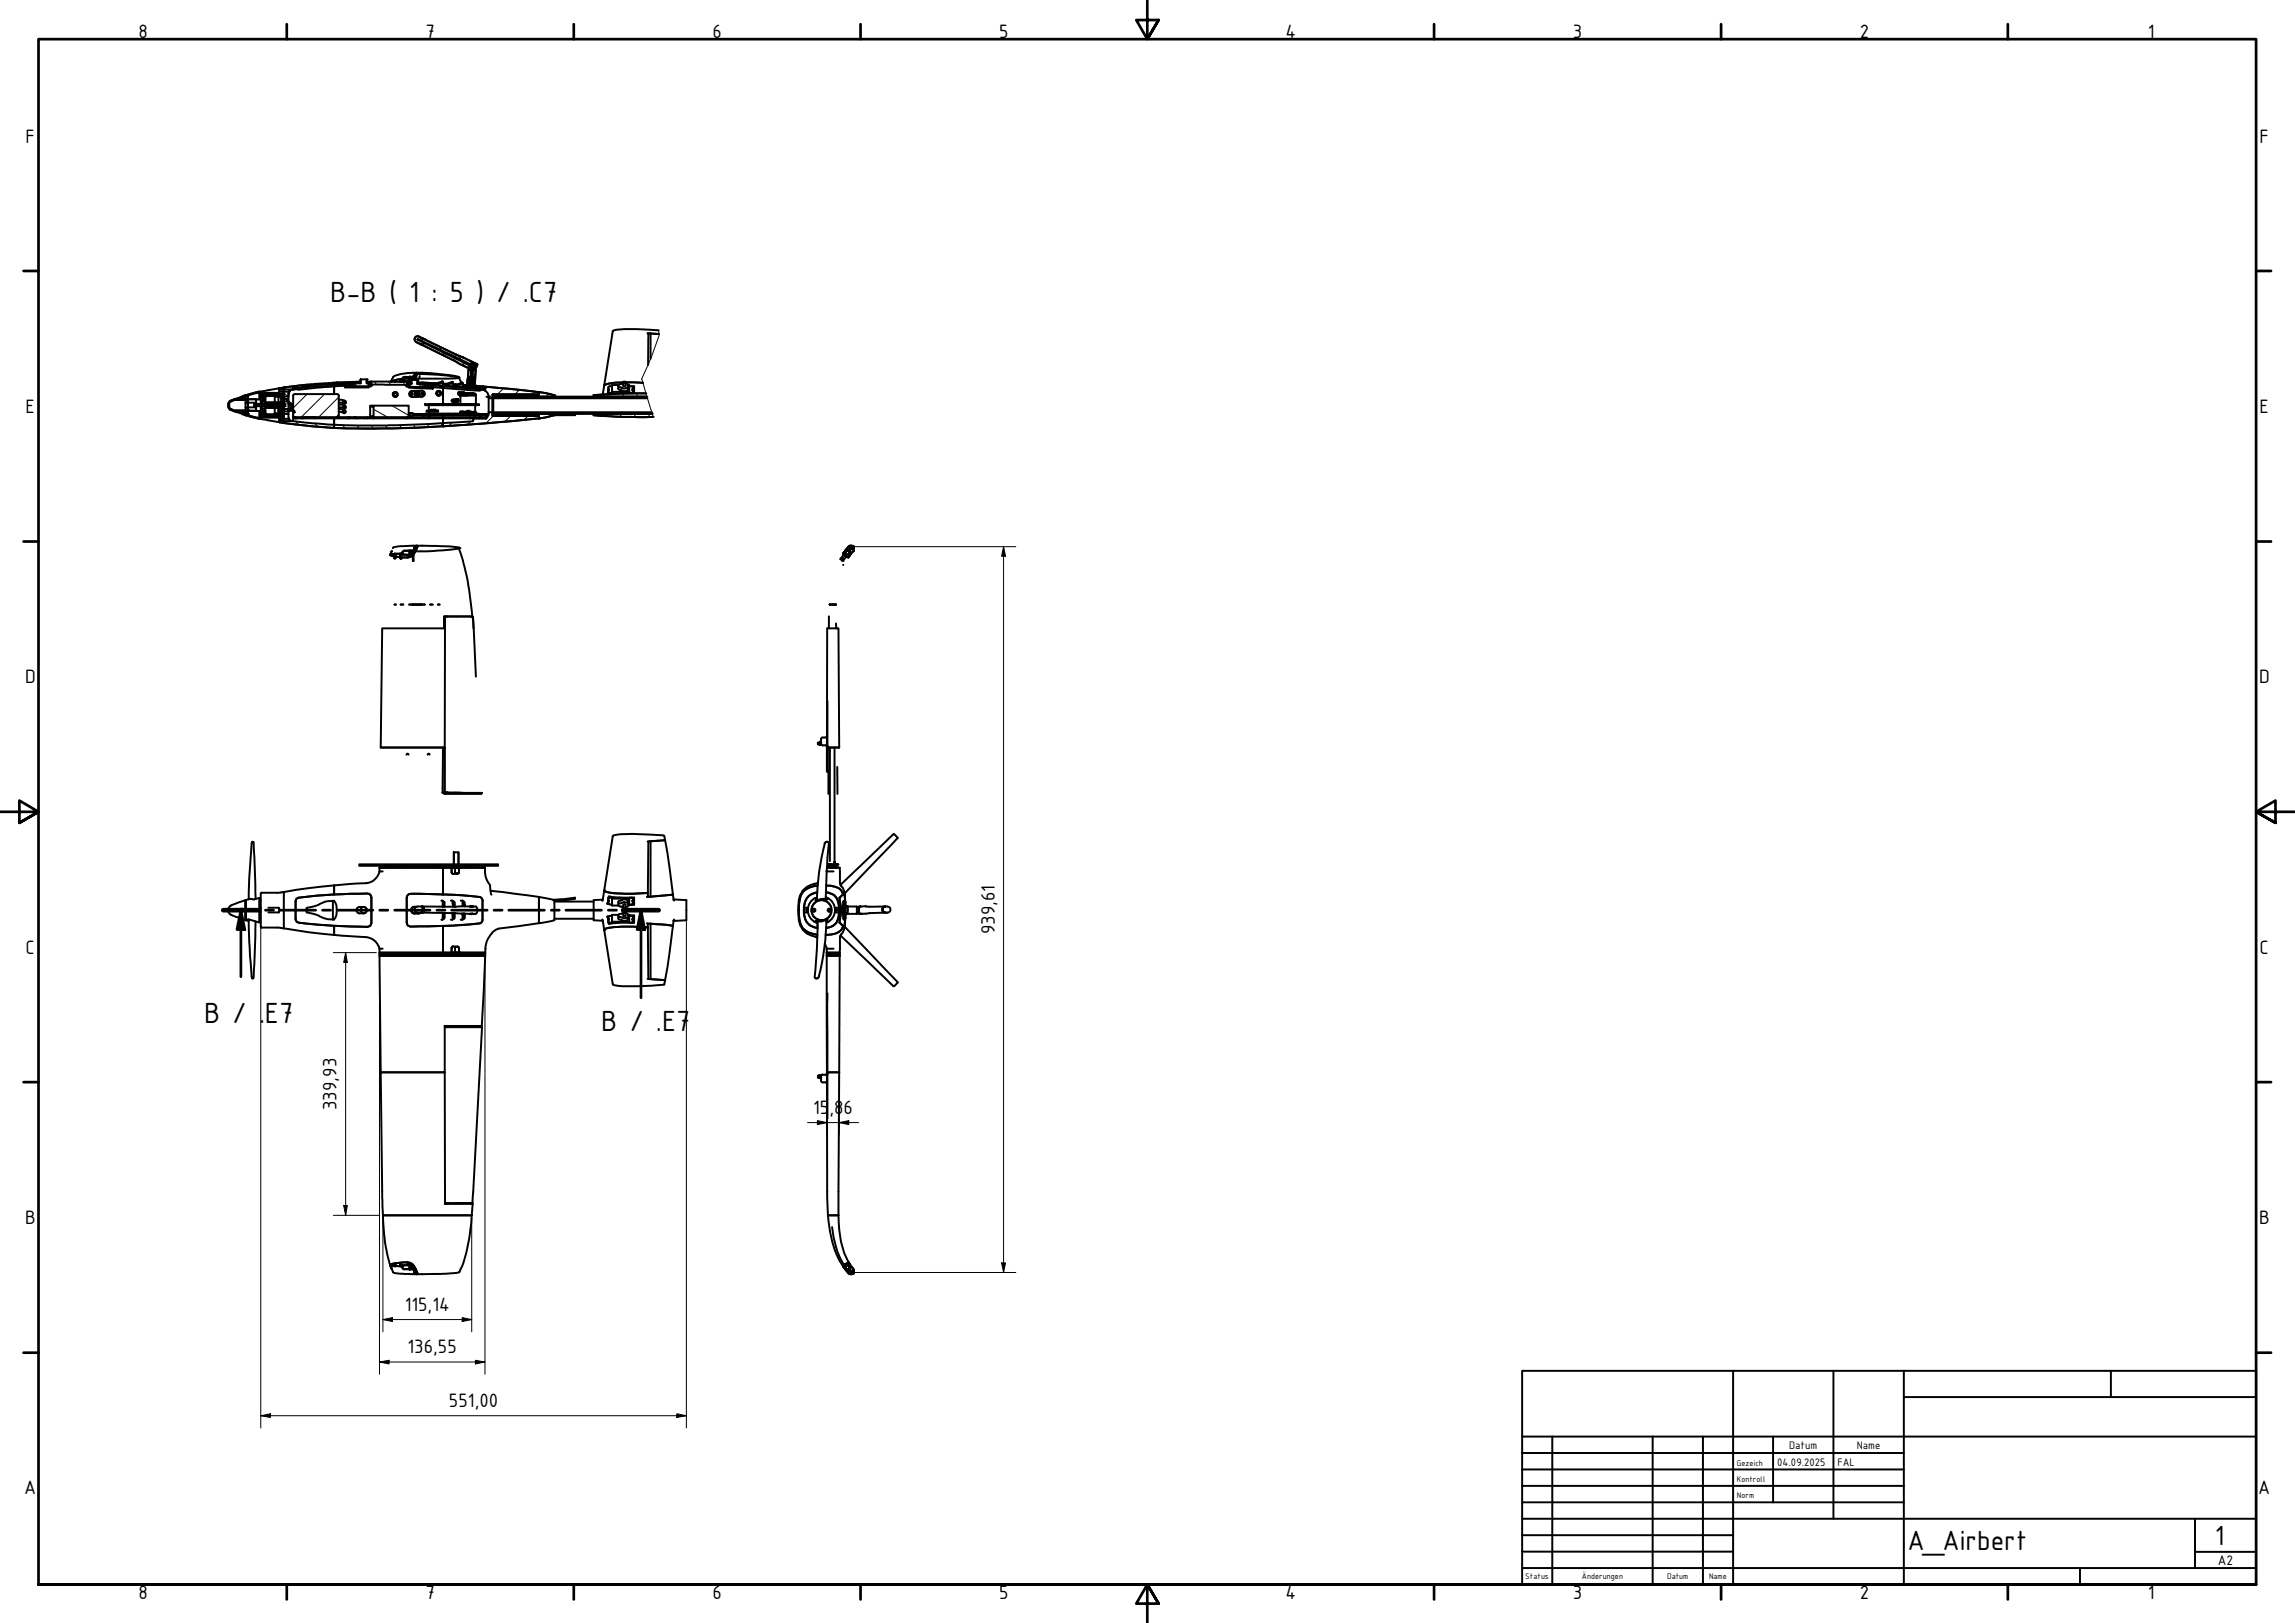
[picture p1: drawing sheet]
<svg xmlns="http://www.w3.org/2000/svg" width="594mm" height="420mm" viewBox="0 0 594 420" stroke-linecap="round" stroke-linejoin="round" font-family="sans-serif">
<defs><g id="words">
<g font-size="8.1">
<text x="85.5" y="78.2">B-B ( 1 : 5 ) / .C7</text>
<text x="52.8" y="264.8">B / .</text>
<text x="68.6" y="264.8">E7</text>
<text x="155.6" y="266.9">B / .E7</text>
</g>
<g font-size="7.7">
<text x="493.8" y="401.3">A_Airbert</text>
<text x="573.3" y="400">1</text>
</g>
<g font-size="5.4">
<text x="35.9" y="9.8">8</text>
<text x="110.2" y="9.8">7</text>
<text x="184.4" y="9.8">6</text>
<text x="258.6" y="9.8">5</text>
<text x="332.7" y="9.8">4</text>
<text x="407.2" y="9.8">3</text>
<text x="481.4" y="9.8">2</text>
<text x="556" y="9.8">1</text>
<text x="6.6" y="36.9">F</text>
<text x="584.9" y="36.9">F</text>
<text x="6.6" y="106.9">E</text>
<text x="584.9" y="106.9">E</text>
<text x="6.5" y="176.9">D</text>
<text x="584.8" y="176.9">D</text>
<text x="257.5" y="241.9" transform="rotate(-90 257.5 241.9)">939,61</text>
<text x="6.6" y="246.9">C</text>
<text x="584.9" y="246.9">C</text>
<text x="87.1" y="287.4" transform="rotate(-90 87.1 287.4)">339,93</text>
<text x="210.5" y="288.3">15,86</text>
<text x="6.5" y="316.9">B</text>
<text x="584.8" y="316.9">B</text>
<text x="104.8" y="339.3">115,14</text>
<text x="105.5" y="350.3">136,55</text>
<text x="116.2" y="364.2">551,00</text>
<text x="6.3" y="386.9">A</text>
<text x="584.6" y="386.9">A</text>
<text x="35.9" y="414.1">8</text>
<text x="110.2" y="414.1">7</text>
<text x="184.4" y="414.1">6</text>
<text x="258.6" y="414.1">5</text>
<text x="332.7" y="414.1">4</text>
<text x="407.2" y="414.1">3</text>
<text x="481.4" y="414.1">2</text>
<text x="556" y="414.1">1</text>
</g>
<text font-size="3.9" x="574.1" y="405.1">A2</text>
<g font-size="3">
<text x="463.1" y="375.1">Datum</text>
<text x="480.6" y="375.1">Name</text>
<text x="460" y="379.4">04.09.2025</text>
<text x="475.6" y="379.4">FAL</text>
</g>
<g font-size="2.3">
<text x="449.6" y="379.4">Gezeich</text>
<text x="449.6" y="383.6">Kontroll</text>
<text x="449.6" y="387.9">Norm</text>
<text x="394.8" y="408.8">Status</text>
<text x="409.4" y="408.8">Änderungen</text>
<text x="431.5" y="408.8">Datum</text>
<text x="442.4" y="408.8">Name</text>
</g>
</g></defs>
<!-- layer: Schraffur (ISO) -->
<g fill="none" stroke="#000" stroke-width=".26">
<path d="M76.3 99.9l.2 .2M80.5 99.6l-.7 .4M86.8 99.6l-.7 .4M87.9 99l-.4 .2M89.8 99.4l-.3 .5M90.6 99.4l-.3 .5M91.4 99.4l-.3 .5M92.2 99.2l-.3 .5M95.6 99.6l-.2 .5M95.9 98.8l-.7 .4M97 98.8l.4 .7M100.6 98.8l.5 .8"/>
<path d="M104.3 98.8l.5 .9M105.5 98.9l.7 .4M108.6 87.2l.6 1M109 99.4l-.7 .8M109.4 88.6l.6 1M110.2 99.1l.7 .4M110.2 99.7l-.3 .4M111 99.7l-.3 .4M111.8 99.8l-.3 .3M111.8 99.5l.3 .3M113.7 89.7l.5 1M114.6 91.2l.5 .9"/>
<path d="M116.5 99l.4 .2M117.7 99.7l.3 .2M118.7 92.1l.6 1M119.6 93.7l.7 1.1M120.3 99.7l.9 .6M121.1 98.1h.1M121.2 99.4l.1 .1M121.7 97.8l-.4 .2M121.9 98.6l-.3 .6M122.1 98.2h.1M122.5 99.5l.2 .2M122.5 95l-.5 .4"/>
<path d="M122.9 98.6l-.5 .4M123.1 96.5l-.9 1.5M124.5 100l.4 .2M59.6 103.9v.2M61 106.3l.1 .2M62.8 103.2l.2 .3M63.1 107.1l.1 .3M63.2 102.5l.1 .2M64.2 103.3l-.6 1M64.2 105.5l-.6 1M64.2 105.8l.6 .5M65 102l-.2 .2"/>
<path d="M65.3 107.7l-.1 .2M66.2 103.4h.1M67.1 104.6l-.3 .5M68.1 105.1l.5 .6M69.1 107.9l-.2 .2M69.5 102.1l.4 .4M70.1 107.2l.4 .4M70.8 101.7l-.2 .2M70.8 104.6l-.4 .5M71.6 104.2l.3 .4M72.1 105.3l.5 1M72.5 105.1l.7 .7"/>
<path d="M72.6 108.9l-.3 .3M73.2 100.4l-.6 .5M73.2 107.4l.3 .3M73.2 102.2l.3 .3M73.2 103.4l.3 .3M73.3 105.9l.6 .6M73.5 101.6l1 1.1M73.5 108l-.5 .5M73.8 103.3l.6 .6M74.5 107.2l.2 .1M75.6 105.8l-.2 .2M75.7 106h.1"/>
<path d="M76.2 106.5l-.3 .2M76.5 109.1l.8 .9M79.5 102l-3.6 3.6M79.8 108l-.2 .3M81.5 109.6l.9 .9M84 102l-6 6M86.3 110l.2 .2M87.7 107.3l-.7 .7M87.7 102.8l-5.2 5.2M88.8 110l.4 .8M89.3 106.5l-.5 .3M89.5 104.1l-.7 .3"/>
<path d="M89.5 105.4l-.5 .3M90.3 100.1l.2 .2M90.8 108l-.2 .3M92.5 110.2l.5 .7M94 100.1l.1 .2M95.9 108l-.1 .3M96.1 110.2l.5 .7M96.7 106l3.6 2M99.8 110.2l.5 .7M101.5 105l4.3 2.5M102.5 101.6l-.7 .4M103.4 110l.5 .8"/>
<path d="M105.5 108l-.1 .1M107.1 110l.4 .7M108 100.2l.3 .2M109.2 108l-.2 .3M110.6 109.8l.5 .7M110.7 104.6l-.3 .3M111.6 104.6l-.3 .3M111.8 106.3l.3 .3M112.1 104.6l-.3 .3M112.6 104.8l-.1 .1M113.1 101.5l.2 .1M113.2 104.6l-.4 .3"/>
<path d="M113.7 104.6l-.4 .3M113.9 102l.1 .1M114 107.1v.1M114.2 109.6l.4 .7M114.2 104.6l-.3 .3M114.5 107.1l.1 .1M114.7 104.6l-.3 .3M114.9 107.1l.2 .1M115.2 104.6l-.3 .3M115.4 107.1l.2 .1M115.7 104.6l-.3 .3M116 107.1l.1 .1"/>
<path d="M116.1 104.6l-.2 .3M116.5 107.1l.1 .1M116.5 107.4h.1M116.6 104.6l-.2 .3M116.9 107.1l.3 .1M117 103.6l.5 .3M117 109.4l-.9 .9M117 107.4h.1M117.2 104.8l-.2 .1M117.4 107.2l.3 .2M117.7 104.6l-.3 .3M117.9 107.2l.3 .2"/>
<path d="M118 103.5l-.4 .4M118.2 104.6l-.3 .3M118.2 103.5l.3 .4M118.4 107.2l.3 .2M118.7 104.6l-.3 .3M118.9 107.2l.3 .2M118.9 101.9l-.1 .2M119 102.3h.1M119.2 104.6l-.3 .3M119.3 106.5l.5 .3M119.4 107.2l.3 .2M119.4 101.6l-.1 .2"/>
<path d="M119.7 104.6l-.3 .3M119.8 101.8l.3 .4M119.8 102.1h.1M119.8 102.2l-.4 .2M119.9 107.2l.3 .2M120 106.7l-.1 .1M120.2 104.6l-.3 .3M120.3 106.7l-.2 .1M120.4 107.2l.3 .2M120.5 106.7l.1 .1M120.5 102.2l-.4 .1M120.7 104.6l-.3 .3"/>
<path d="M120.8 106.8l-.2 .3M120.9 107.2l.3 .2M121.2 104.6l-.3 .3M121.4 107.2l.3 .2M121.4 106.6l-.3 .2M121.5 101.8h.1M121.7 104.7l-.2 .2M121.8 109.1l-.8 .9M121.9 107.2l.3 .2M121.9 106.7l.1 .1M122.2 104.6l-.3 .3M122.4 106.7l-.2 .1"/>
<path d="M122.4 107.2l.3 .2M122.6 106.6l.1 .2M122.7 104.6l-.3 .3M122.9 102.1v.1M122.9 106.8h.1M123.2 107.1l.6 .3M123.6 104.6l-.3 .3M123.8 108l-.2 .3M125.3 100.4l.2 .2M126.2 100.2l-.8 .8M127.7 107.7l-1.9 1.9M128 107.2l-.4 .5"/>
<path d="M130.4 100.5l-1.6 1.6M130.9 102.2l-.3 .5M131.6 107.2l-.3 .5M131.7 106.7l-.7 .4M132.2 107.7l-1.5 1.4M132.3 102.7l-.7 .4M134.4 100.9l-1.1 1.2M134.5 102.2l-.3 .5M135.3 107.2l-.3 .5M136.7 107.7l-1 1M138 106.7l-.6 .4M138.2 102.2l-.3 .5"/>
<path d="M138.5 101.4l-.7 .7M138.6 102.7l-.7 .4M138.9 107.2l-.2 .5M142 102l-.5 .7M142.6 107.2l-.4 .6M144.4 106.7l-.7 .4M145 102.7l-.7 .4M150.7 106.7l-.6 .4M151.3 102.7l-.7 .4M154 102.3l.2 .4M156.7 107.1l.4 .6M157.1 106.7l-.7 .4"/>
<path d="M157.5 102.1l.4 .6M157.7 102.7l-.7 .4M160.4 107.1l.4 .8M161.1 101.9l.4 .8M163.4 106.7l-.6 .4M164 102.7l-.7 .4M164.1 107.1l.4 .8M164.7 101.9l.5 .8M167.8 107.1l.4 .8"/>
</g>
<!-- layer: Sichtbar (ISO) -->
<g fill="none" stroke="#000" stroke-width=".51">
<path d="M76.5 99.9l-3 .4M76.5 99.9v.3l-.5 .1 .1 .3 3.1-.6h7.4M79.3 99.6l-2.8 .3M81.6 100l-4.3 .5M86.2 99.1v.1M86.3 99.1l-.1 .1M86.5 100l-9 .9h-.4v-.4M86.5 99.1l-7.2 .5M86.5 100v2M86.8 99.6l-.2 .4M89.2 99.2h.1M89.3 99.4h-1.9l-.5 .2h-7.6"/>
<path d="M89.3 99.5h-2.3l-.4 .5M89.3 99.2h.2v.9h5.9v.2h-6.1zM89.3 99.9l-2.8 .1M89.5 99.2h.3v.9h-.3zM90.6 99.2v.9h-.3v-.9h1.1v.9h-.3v-.9M91.9 99.2h1.4v-1h1.6v1h.5v.4l.9 .1-.3 .4h-4.1zM92.3 98.8v.4h-6.1M92.3 98.8l-6.1 .3M92.3 99.2h1M93.3 98.8h-1M93.3 98.2v1M94.9 98.8h.1"/>
<path d="M94.9 99.2h.1M94.9 98.2v1M95 98.8h1.1v.4h-1.1zM95.4 99.3h.1M95.4 99.2h.1M95.5 99.2h.6v-.4h9.2v.5h.6v.4l-10.4-.1zM95.5 99.3l-.1-.1v.4M95.5 99.3v.3M102 98.7v.1M102 98.8h.4M102.4 98.7v.1M103.6 98.5v.3l.1-.2 .2 .1v.1v-.3"/>
<path d="M104.1 98.1h.1M104.1 98.2l.5 .5M104.6 97.6h1.4M104.6 97.6l-.5 .5M105 99.7h.9v-.4l.5 .1 .1-1.1 1.6 .1-.1 1 1.4 .1v.7l-4.1-.1zM105.3 98.8l1.1 .1v.4l-1.1-.1zM105.5 98.6l.2 .3M105.9 99.7h.1M106 98.1l1.2-.6v.7M106 97.6h-1.3a.48 .48 0 0 0-.5 .5 .48 .48 0 0 0 .5 .5h1.3M106.4 98.9h.1M106.5 98.3l-.1 1.1"/>
<path d="M106.5 98.8l-.5 .1M107.2 97.5h-1.2v1.4v-1.4h.2v1.2h-1.6M107.3 96.9l.5 .2-.2 .3-.3-.1M107.3 96.9v.4zM107.4 97.5l-.3 .8M107.5 96.8a2.32 2.32 0 0 1-2.1 1.2l-2.7 .3-1.4 .5M107.5 96.8l5.8 .2 4.5 .5a1.43 1.43 0 0 1 1.5 1.3l.1 .3M107.5 98v.1M107.7 97l-.1 .4zM107.8 88.6l1.3 .6M107.8 88.6l.9 .5M107.8 96.5l-.3 .3"/>
<path d="M107.8 97.5l-.3 .5M107.9 96.8v.3M108 99.4h1.2M108.1 99l4.9 .2M108.1 87.9l13.6 6.8M108.1 98.4l-.1 1M108.1 87.8l13.8 6.5M108.1 87.8v.1M108.5 87.1a.79 .79 0 0 0-1.1 .4 .79 .79 0 0 0 .4 1M108.6 97.3l-.1 .4M108.7 89h.1M108.7 89l.1 .1"/>
<path d="M108.8 89.1l.2 .1M109 89.1l.1 .1M109.1 89.2l8.2 4.1M109.3 87.7l.4 .1M109.4 87.7l-.9-.5 1.3 .6M109.4 99.5h.5M109.8 87.8l8.2 4M109.9 99.5h.3v.8h-.3zM111.1 99.5l-.1 .8h-.3v-.8h1.1v.9h-.3l.1-.9M112.1 99.8l2.6 .2v.4M112.2 99.5l-.1 .1M112.8 99.6l-.1 .1h2.4"/>
<path d="M114.5 98.7l.1 .1M114.5 98.7l-1.4 .5-3.9-.2v.4l3.6 .2 1.8-.7M114.6 98.9l.1 .5h.5M114.6 98.8v.1M115.2 99.4h.4M115.5 99.7l-.2 .2h2.4M117 98.8l-1.3 .6h-.5M117.1 98.9l.1 .6 .5 .1M117.2 99.1l-1.7 .6h-.4l.1-.3M117.3 93.3h.1M117.4 93.3l3.6 1.9h.4l.3-.5M117.4 93.3l1.7 1 1.9 .9h.4"/>
<path d="M117.8 99.5h.5l1.4-.5 .1 .7 .2 .1M117.8 99.5l-.1 .1M117.8 99.5h.5M118 91.8l2 .8M118.1 99.9l-.2 .1 1.9 .2 .5-.1M118.7 97.7l.2 .1-2.8 .2h-8.6M118.9 97.8l-.2-.2a45.8 45.8 0 0 0-15.1-.7l-.7 .2a1.97 1.97 0 0 0-1.7 1.7M119.7 99.5l.2 .4M119.8 99.3l-1.7 .6h-.4v-.3M119.9 99.8h.2M120 92.6l3.6 1.8-.2 .3-1.4-.7-.1 .3M120 92.6l3.5 1.7-.4 1.1"/>
<path d="M120.1 99.8h.2M120.3 99.7l1 .2-.1 .4-.9-.2zM120.4 99.7h.6M121 99.7v.1M121 99.5v.2M121 99.8h.1M121.1 98.1l-.1 1.6M121.1 98.1l-.2 1.4M121.1 98.1h.1M121.1 98.1v.1M121.2 97.6h.5l-.2 1.6-.3-.1v.7h-.2M121.2 97.6l.1 .5h-.2"/>
<path d="M121.2 99.1l.3 .1h-.2v.7zM121.2 97.9h.1M121.3 97.6h-.1M121.3 95.8l-.2 2.3M121.3 99.5l.5 .1-.5-.1M121.3 99.9h1.2M121.3 95.7v.1M121.3 99.2l.6 .1zM121.3 99.7l.6 .1M121.4 99.4h.5M121.4 99.3l.5 .1zM121.4 99.5h.4"/>
<path d="M121.4 95.2l.3 .1M121.5 99.2h.4M121.7 95.3v.4l-.4 .1M121.7 95.3h.3l-.1 3.9h-.4l.2-1.6-.5-.1 .1 .6h-.2M121.8 99.7h-.5l1.1 .2M121.8 99.7h.2M121.8 99.7l.3-4.9h.4l-.5 4.9M121.9 94.3l-.2 .4M121.9 99.2v.6l.1-.6M122 99.5h.5zM122 99.5l.4 .1zM122 99.7h.4"/>
<path d="M122 99.4l.4 .1M122 99.7l.4 .1M122 94l-.6 1.2M122 99.4h.4M122 99.2l.4 .1M122.1 94.8l-.1 .5M122.3 94.6l-.1 .2 .1-.2 .1 .2M122.4 99.2h.3l-.1 .7h-.2l.2-.5zM122.5 94.2l-.6 .2-.2 .9M122.5 97.6l.4 .1-.2 .6h.2M122.5 97.6v.1M122.5 97.7l-.1 1.5h.3l-.1 .7h.2"/>
<path d="M122.5 99.4l-.5-.1 .6 .1M122.5 99.7l-.5-.1 .5 .1M122.6 94.3l-.6 4.9h.4l.1-1.6h.4l-.2 .7h.2M122.6 94.3l.3 .5M122.8 99.9h.1M122.8 99.9l2.1 .2M122.8 95.7l.3-.3zM122.8 95.1l.4 .2M122.8 97.7h.1M122.9 98h-.1M122.9 94.8l-.2 1.1h.4M122.9 99.7l-.1 .2"/>
<path d="M122.9 94.8l-.2 1.1M122.9 94.9l.4 .2M122.9 98.2v.1M122.9 98.3v1.4M122.9 98.3h.1M123.1 95.9h.1M123.1 95.9l-.2 2.4M123.2 95.3l-.1 .1M123.3 95.1l-.1 .2M123.4 94.7l-.1 .4M156.4 99.8l-.4 2.4M158.4 100l-.9 .1v1.7l.2 .2"/>
<path d="M160 99.9l.1 .9 .6 .2a1.31 1.31 0 0 0 1.9-.4v-.7M160.1 99.7h-1.7v1.8M161.4 99.2l-.4 .2a.56 .56 0 0 0-.7 .1 .56 .56 0 0 0 0 .7l.4 .1a1.33 1.33 0 0 0 1.9-.4v-.4l-.7-.3M161.4 98.8h.5v.3l-.4 .1zM162.6 99.7h.3v1.8M163 100h.6l.2 .2M163.5 100h.6v1.8h-3.4l-3.5 .3 .3-1M166.4 99.1l-4.5-.1v.9l-.2 .2-.3-.2v-.9l-3.9 .3-.7 .2-.4 .3M167.8 86.5l.6-.2v6.6M168.2 86.3h-.6h.2v8.2M168.4 86.3l2.2 .2M170.5 85.5a47.7 47.7 0 0 0-11.5 0l-.4 .2-2.2 14.1"/>
<path d="M59.1 105.2l.2 .5 .4 .4M59.1 105.1l.1 .6 .5 .4M59.1 104.6v.5M59.7 103.7l-.5 .4-.1 .5M59.7 106.1l1 .4M59.7 103.7l-.4 .4-.2 .6M60.7 106.5h.1M60.7 106.5l2 .6M60.7 103.4l-1 .3M60.7 103.4h.1M60.8 106.3h2.8M62.7 102.7l-2 .7"/>
<path d="M62.7 107.1l.1 .1M62.8 102.7l-.1 .6a4 4 0 0 0-3 .4M62.8 103.2h.8v.3h-2.8l-1 .4a1.16 1.16 0 0 0 0 2l1 .4h2.8v.4l-.9-.2a5.1 5.1 0 0 1-3-.4M62.8 107.2h.1M62.8 102.6l-.1 .1M62.8 106.7v.4M62.8 107.1l.1 .1M62.9 102.5l-.1 .2M62.9 107.2l.7 .3M62.9 102.5l-.1 .1M63.6 102.3l3.5-.9v2h-.8M63.6 102.3v.3h.6"/>
<path d="M63.6 103.2h.6v1.2h-.6zM63.6 105.5h.6v1.1h-.6zM63.6 107.1l-.8 .1M63.6 107.1v.4l-.7-.3M63.6 102.3v.4h-.8M63.6 103.5h-2.8M63.6 102.7v.5M63.6 104.4v1.1M63.6 106.7v.4M63.6 102.3l-.7 .2M64.2 107.2l.3 .3 2.6 .7M64.2 107.2h-.6v.3"/>
<path d="M64.2 107.1l.1 .3M64.2 103.4h2.1v.8h-2.1zM64.2 105.5h2.1v.8h-2.1zM64.2 106.3h2.1M64.2 102.6v.6M64.2 104.4v1.1M64.2 106.6v.6M64.2 103.4h2.1M64.3 106.3l2.8 .1v2l-3.5-.9M64.3 102.4l-.1 .3M65.8 104.6h7.9v.5h-7.9zM65.8 104.6h2"/>
<path d="M65.8 105.1h2M66.3 104.2v.4M66.3 105.1v.4M67.1 101.6l-2.6 .7-.3 .3M67.5 101.8v1.1h.4v-.9l.2-.1M67.5 108l.1 .5 4.7 .8M67.5 102.9v1.7M67.5 105.1v1.8M67.8 105.1h5.4v1.4h-.4v-.9h-4.2v.4h-.4l-.4-.2zM67.8 103.9l.8-.2v.5h4.2v-1h.4v1.4h-5.4zM67.8 105.8h.4M67.8 103.9h.4"/>
<path d="M67.9 107.7l.2 .2M67.9 103.7l.2 .2M67.9 102.9v1M67.9 105.8v1.1M68.1 107.9h5.4v.6h-1.2l-.1-.4-4.7-.1M68.1 107.9l-.2-.1v-.9h-.4v1.1M68.1 106l-.2 .2M68.1 101.9h5.4M68.1 107.9h5.4M68.1 101.9l-.2 .2M68.2 106l.1 1.3M68.3 102.5l4.9 .2"/>
<path d="M68.3 107.3l.4 .3M68.3 102.5l-.1 1.2M68.6 106l.1 1.2M68.6 103.7l.1-1.2v1.7M68.6 105.6h3.5M68.6 104.2h4.2M68.7 102.1h2.8v.2h.2M68.7 102.1l-.4 .4M68.7 102.1h2.8M68.7 105.6v1.6M68.7 107.6h2.8M68.7 102.1l-.4 .3"/>
<path d="M71.1 102.7v1.5M71.1 105.6v1.4M71.5 107.4h.2v.2l1.1-.2M71.5 107.4v.2h-2.8M71.5 107.4h.2M71.5 102.3h.2M71.7 102.3v-.2l1.1 .2M71.7 102.1l1.1 .2M72.1 105.6v1.4M72.1 102.7v1.5M72.1 102.7h.7M72.1 106l.2 .5 .3-.2 .1-.3"/>
<path d="M72.1 106v-.7h.6v.7M72.1 106v1.1M72.2 107.6l.3 .1M72.3 100.9l-.1 .8-4.7 .1M72.3 101.3h1.2v.6h-5.4M72.3 100.6l1-.2 .2 .5h-1.2zM72.3 108.9h1.2v.4h-1.1zM72.3 108.5v.4M72.3 100.5l-4.7 .8-.1 .5M72.7 107.4l-.1 .3-.5-.2M72.7 106v1M72.7 105.6h.1"/>
<path d="M72.7 105.8h.1M72.7 106h.1M72.8 106.5v.5l-.7 .1M72.8 105.6v.2M72.8 102.8v.4M72.8 106.2l-.1 .3M72.8 102.3l.4 .4M72.8 107.4l-1.1 .2M72.9 102.3l.3 .4M73.2 107l-.3 .4M73.2 107.2h.3v.6h-.3zM73.2 102h.3v.7h-.3z"/>
<path d="M73.2 105.9h.3v.6h-.3zM73.2 103.3h.3v.6h-.3zM73.2 107l-.4 .4M73.2 107h-2.1v.2l-2.8 .1M73.2 102.7v.5M73.2 106.5v.7M73.2 107.8h.3M73.2 102h.3M73.2 104.6h.5M73.2 105.1h.5M73.5 103.3h1.2v.6h-1.2zM73.5 105.9h1.2v.6h-1.2z"/>
<path d="M73.5 107.2v1.2h1.3M73.5 107.2h1.2l.1 1.2M73.5 101.4h1.3l-.1 1.3h-1.2zM73.5 100.3l3-.4v.4l-.6 .1v.4h-2.4zM73.5 109.5l7 .8 6 .5M73.5 109.5l13 1.3M73.5 100.9v.4M73.5 102.7v.6M73.5 103.9v.7M73.5 105.1v.8M73.5 106.5v.7M73.5 108.5v.4"/>
<path d="M74.7 101.9l.4-.8-.4 1.5M74.7 104l.4 .3M74.7 104.5a.81 .81 0 0 1 .6 1.2v.2M74.7 104.2a1.21 1.21 0 0 1 .9 1.7M74.7 104.6l.4 .1M74.7 104.6l.5 .2M74.7 102.7v.6M74.7 103.9v2M74.7 106.5v.7M74.7 106.1l.2 .2h.8M74.8 108.4l.3 .4 .7 .2M75.1 104.8v1l-.4 .2"/>
<path d="M75.3 104.4l.6 .5M75.6 104.6l.3 .2M75.6 106v.2M75.8 109h-2.3v.5M75.8 100.8l-.7 .2-.3 .4M75.9 107.6l.4 .4M75.9 102.4v6.4M75.9 108.1l.2 .2h2.4M75.9 106.4v.2M75.9 106.4l.3-.1-.1 .5zM76.3 102h11l.4 .4M76.3 108h14.1"/>
<path d="M76.3 102l-.4 .4M76.5 108v.3M76.6 100.8h-.7M76.6 100.6v.2M77.1 100.7l-.5 .1M78.5 108h3.2v.3h-3.2zM81.7 108.3h8.7M86.5 108.5v1.1M86.5 108.3v2.5M87.7 104.2l1.1 .1M87.7 103.4l.8 .1a.73 .73 0 0 1 1 .9M87.7 105.4l1.1 .2"/>
<path d="M87.7 104.7l.8 .1a.66 .66 0 0 1 .7 .1 .66 .66 0 0 1 .2 .7M87.7 106.6l1 .1M87.7 105.8l.8 .2a.73 .73 0 0 1 .9 .8M87.7 102.4v5.2M87.7 107.6l-.4 .4M88.8 104h.1M90.4 108h1.6v.3h-1.6zM92 108.3h3.1M92 108h3.1M95.1 108h1.5v.3h-1.5zM95.8 105h10v2.2l.4 .1-.4 .1v.6h-10v-.3h.9v-2.4h-.9zM95.8 105.3v2.4"/>
<path d="M96.6 108.3h8.8M105.4 108h5.5v.3h-5.5zM105.8 106.9h1v.8h-1M105.9 100.1l5.9 .3v-.9h.3l-.1 1.1-6.1-.2zM106.2 101.3l3-.2a.79 .79 0 0 1 .8 .8 .79 .79 0 0 1-.8 .8l-2.5 .1a.81 .81 0 0 1-.8-.6 .81 .81 0 0 1 .3-.9zM106.5 101.6v.2M106.5 102.2v.2M106.8 107.2h6.7M106.8 107.5h19.6M107.4 102h.2M107.4 101.5h.2M107.4 102.5l.2 .1z"/>
<path d="M107.6 102h-.2M107.6 101.5h-.2M107.6 102.5h-.2M107.9 102h.2M107.9 101.5h.2M107.9 102.5l.2 .1zM108.1 102h-.2M108.1 101.5h-.2M108.1 102.5h-.2M108.4 102h.2M108.4 101.5h.2M108.4 102.5l.2 .1z"/>
<path d="M108.6 102h-.2M108.6 101.5h-.2M108.6 102.5h-.2M109.5 101.6v.2M109.5 102.1v.2M109.9 107.6l-.5 .4M109.9 107.5v.1M110 107.2h1.1M110 104.6h1.1v.3h-1.1zM110.4 106.3h3v.3h-3zM110.9 108h10.7M110.9 108.3h10.7"/>
<path d="M111 107.6l.4 .4M111 104.9v1.4M111 106.6v.5M111 107.5v.1M111.1 107.1h.2M111.1 104.9h.2M111.1 104.6h.2M111.3 107.1l.3 .1M111.3 104.6h.3v.3h-.3zM111.3 107.1v.1M111.5 106.2l.4 .1M111.5 106.3h.4z"/>
<path d="M111.6 106.2l-.1 .1M111.6 106.1l-.1 .1M111.6 106.1h.2M111.6 107.1h.2M111.6 104.9h.2M111.6 104.6h.2M111.8 107.2h.3M111.8 104.6h.3v.3h-.3zM111.8 106.2h.1M111.8 106.2l.1 .1M112.1 100.2l2.6 .2M112.1 106.2l.1 .1"/>
<path d="M112.1 106.3v-.2h.6v.2M112.1 107.1h.2M112.1 104.9h.2M112.1 104.6h.2M112.2 106l-.1 .1M112.3 107.1l.3 .1M112.3 104.6h.3v.3h-.3zM112.3 107.1v.1M112.6 107.1h.2M112.6 104.9h.2M112.6 104.6h.2M112.7 106v.1"/>
<path d="M112.8 107.2h.4M112.8 104.6h.4v.3h-.4zM113.2 107.1h.1M113.2 104.9h.1M113.2 104.6h.1M113.3 107.1h.6M113.3 104.6h.4v.3h-.4zM113.3 107.1v.1M113.7 107.1l.6 .1M113.7 104.6h.5v.3h-.3v-.3M113.7 104.9h.2M114.2 107.1h.2"/>
<path d="M114.2 104.9h.2M114.2 104.6h.2M114.4 107.2h.3M114.4 104.6h.3v.3h-.3zM114.7 109.1v-.8v2M114.7 100.4l9.3 .7h.3v-.6M114.7 110.3a309.7 309.7 0 0 1-28.2 .5M114.7 110.3a284.8 284.8 0 0 1-28.2 .5M114.7 107.5v.5M114.7 107.1h.2M114.7 104.9h.2M114.9 107.1l.3 .1"/>
<path d="M114.9 104.6h.3v.3h-.3zM114.9 107.1v.1M115.2 107.1h.2M115.2 104.9h.2M115.2 104.6h.2M115.4 107.2h.3M115.4 104.6h.3v.3h-.3zM115.7 107.1h.2M115.7 104.9h.2M115.7 104.6h.2M115.9 107.1l.2 .1M115.9 104.6h.2v.3h-.2z"/>
<path d="M115.9 107.1v.1M116.1 107.1h.3M116.1 104.9h.3M116.1 104.6h.3M116.4 107.4h.3M116.4 107.1l.2 .1M116.4 104.6h.2v.3h-.2zM116.4 107.1v.1M116.6 107.1h.3M116.6 104.9h.3M116.6 104.6h.3M116.8 107.4h.1"/>
<path d="M116.9 107.2h.3M116.9 107.4h.3M116.9 104.6h.3v.3h-.3zM117.2 107.4h.1M117.2 107.1h.2M117.2 104.9h.2M117.2 104.6h.2M117.2 103.5l.3 .1zM117.2 104.1l.3-.2-.2 .2M117.2 104.1v.5M117.2 104.1h.1M117.3 104.1v.5"/>
<path d="M117.3 107.4h.1M117.4 107.2l.3-.1v.3M117.4 107.4h.3M117.4 104.6h.3v.3h-.3zM117.7 107.4h.2M117.7 107.1h.2M117.7 104.9h.2M117.7 104.6h.2M117.8 104v.6M117.9 104v.6M117.9 107.1h.3v.3h-.3zM117.9 104.6h.3v.3h-.3z"/>
<path d="M118 103.5l-.2-.1 .2 .2M118 103.8l-.2 .2M118.1 103.8l-.3 .2M118.2 107.4h.2M118.2 107.1h.2M118.2 104.9h.2M118.4 107.1h.3v.3h-.3zM118.4 104.6h.3v.3h-.3zM118.4 103.4a.29 .29 0 0 1 .3 .2 .29 .29 0 0 1-.3 .3 .29 .29 0 0 0 .3-.3 .29 .29 0 0 0-.3-.2zM118.4 103.9v.7h-.2M118.4 103.9v.7M118.7 101.6h1.4v.2h-1.4z"/>
<path d="M118.7 101.6h1.4M118.7 101.6v.6h.6M118.7 107.4h.2M118.7 107.1h.2M118.7 104.9h.2M118.7 104.6h.2M118.7 101.8v.1M118.9 107.1h.3v.3h-.3zM118.9 104.6h.3v.3h-.3zM119 102.2l.1 .2zM119.1 106.8h4.2v.3h-4.2zM119.1 102.1v-.2l-.4 .1 .4 .2"/>
<path d="M119.1 102.1l.3 .1M119.1 102.4h.2M119.1 101.9v.1M119.2 107.4h.2M119.2 104.9h.2M119.2 102.4v2.2h.2M119.3 106.5h.5v.3h-.6zM119.3 102.2h.6v.2h-.6zM119.4 107.1h.3v.3h-.3zM119.4 104.6h.3v.3h-.3zM119.4 101.9v.1M119.4 101.9h.5v.2h-.5z"/>
<path d="M119.7 101.8v.1M119.7 101.8h-.8l.8 .1M119.7 107.4h.2M119.7 104.9h.2M119.7 104.6h.2M119.8 106.8h.1M119.8 102.1l.1 .1M119.9 106.6h-.1M119.9 107.1h.3v.3h-.3zM119.9 104.6h.3v.3h-.3zM119.9 106.7h.1M119.9 102.2l-.1-.4h.3v.4"/>
<path d="M119.9 102.4h.2M119.9 106.8h.1M119.9 106.6h.1M119.9 102.2h.2M119.9 102.1v.1M120 102.2h.1M120 106.6h.1M120 106.8h.1M120 106.7v.1M120.1 106.7l.2 .1zM120.1 106.7l.2-.1v.2M120.1 102.1l.2 .1"/>
<path d="M120.1 101.8v.4M120.1 102.2h3.1v.2h-3.1zM120.1 102.1v.1M120.2 107.4h.2M120.2 104.9h.2M120.2 104.6h.2M120.3 101.8l.1 .4M120.3 101.8v.4v-.4h2.1v.4v-.4M120.3 101.8h2.1M120.3 106.8h.1M120.4 107.1h.3v.3h-.3zM120.4 104.6h.3v.3h-.3z"/>
<path d="M120.5 106.7l.1 .1zM120.5 106.6l.1 .1M120.5 106.6v.1M120.5 102.4h.2M120.6 106.8h.2M120.7 107.4h.2M120.7 104.9h.2M120.7 104.6h.2M120.8 106.6h.9v.2h-.9zM120.8 106.7v.1M120.8 102.2h.2M120.9 107.1h.3v.3h-.3z"/>
<path d="M120.9 104.6h.3v.3h-.3zM120.9 106.6v-.3h.6v.3M120.9 102.4h.2M120.9 106.8h.1M121.2 100.3l1.2 .1M121.2 107.4h.2M121.2 104.9h.2M121.2 104.6h.2M121.4 107.1h.3v.3h-.3zM121.4 104.6h.3v.3h-.3zM121.7 106.7l.1 .1M121.7 107.4h.2"/>
<path d="M121.7 104.9h.2M121.7 104.6h.2M121.9 106.8h.1M121.9 106.6h.1M121.9 106.6h.2M121.9 107.1h.3v.3h-.3zM121.9 104.6h.3v.3h-.3zM121.9 106.7h.1M121.9 106.7l.1 .1M122.1 106.8h.1M122.2 106.7l.2 .1zM122.2 107.4h.2"/>
<path d="M122.2 104.9h.2M122.2 104.6h.2M122.4 101.8v.4h-.3M122.4 107.1h.3v.3h-.3zM122.4 104.6h.3v.3h-.3zM122.5 106.6h.2v.2h-.2zM122.6 102.2h.1M122.7 106.8h.5M122.7 101.9v.2h.2l.1-.2 .1 .3h-.6zM122.7 102.1h.2M122.7 101.9h.2M122.7 107.4h.2"/>
<path d="M122.7 104.9h.2M122.7 104.6h.2M122.9 107.1h1.1v.3h-1.1zM122.9 104.6h1.1v.3h-1.1zM122.9 106.8h.1M123 104.9v1.9M123 107.5v.1M123.1 107.6l-.4 .4M123.2 102.4v2.2M123.9 100.4l.5 .2M124 107.2h2.5M124.2 107.5v.1"/>
<path d="M124.2 107.6l.4 .4M124.3 100.6l-.3 .2-9.3-.8v4.6h.2M124.3 100.9h.5M124.4 100.6l-.6-.3-1.4 .1 .1-.5 2.4 .2v.3l.6 .1v.4l-.7-.1M124.4 100.6l.4 .2M124.8 100.9l.6 .1M124.8 100.8v.1M124.9 100.1l14.6 1.4M124.9 100.1v.3h.6l-.1 .6M125.4 101a1.98 1.98 0 0 1 1.1 2.1h1v-1h12v-.6M125.8 108.3l.6-.7 .1-.9h1v1h12v.6M125.8 108.3h-3.1l-.3 .7a300.4 300.4 0 0 1-27.7 1.2h-1.3a133.7 133.7 0 0 1-17.6-1.2"/>
<path d="M125.8 108v.3v-.3h-4.2v.3h4.2M126.5 103.1v3.6M126.9 102.7h-1M127.5 102.7v4.5h21.3v.3h-5.3M127.5 102.2h12v-.7l3 .5 1 .3v.4h-16zM127.5 103.1v3.6M127.5 102.2h12M127.5 107.7h12M127.7 102.7h39.7h-39.7v.4M127.7 107.1h41.1M127.7 103.1h39.9M127.7 103.1v3.6"/>
<path d="M139.5 108.3l-13.3 1.3-11.5 .7M139.5 108.3l-24.8 2M139.5 107.7v.6M143.5 107.5l-4 .8M143.5 107.5v-.3h-16v.5h12M143.5 107.1v.1M143.5 102.7h.1M153.7 102.7h.1M157.5 100.6v.5M157.5 100.9v.1M157.5 101.5l.2 .2h.7v-.2h4.5v.2h.7l.2-.2M163.8 100.6v1.2"/>
<path d="M163.8 100.2l-.1 .8M163.8 100.2h.3M167.2 101.8l-6.7 .1-6.8 .4v.4h13.7M168.7 106.7h-41v.4h41.1M168.8 107.1h-15.1v.4a134.7 134.7 0 0 0 15.4 .4M101.4 142.7l-.4 .9zM101.7 141.9l.2-.3a99 99 0 0 1 16.9 .1l.1 .2-.2 .1a62.9 62.9 0 0 1 3.5 17.6M102 143.4h.4zM102 143.4v.3M102 143.7h.4zM102.1 156.5h.4M102.4 143.4v.3"/>
<path d="M103.6 143.8l.3-.1v.2zM103.6 143.4h.3v.2h-.2zM103.6 143.5v.3M103.6 144.5l.4 .1-.2 .1zM103.7 156.5h.7M103.9 143.5v.2M104.1 143v.1M104.1 143.1l.5 .5M104.6 143.6h1.4M104.6 142.5h1.4M104.6 142.6l-.5 .5M105.7 143.6a.27 .27 0 0 0-.1 .4 .27 .27 0 0 0 .4 .1"/>
<path d="M106 142.5h.2v1.2h-.2M106 142.6h-1.3a.48 .48 0 0 0-.5 .5 .48 .48 0 0 0 .5 .5M106 142.5v1.6M106.2 143.2l.9 .1M106.2 143.4l.7 .2M106.2 142.8h.7l.2 .4M106.2 143l.7 .2M106.4 143l-.2 .1M106.6 143l-.2 .2M106.7 156.5h3.3h-4.1h.8M106.7 143l-.1 .2M106.9 142.8l.3-.3a1.36 1.36 0 0 1-1.2 1.6"/>
<path d="M106.9 142.8l.5-.5v.3a2 2 0 0 1-1.4 1.5M107.1 143.5v1.7h-.2v-1.5M107.2 142.5h-1.2v1.6M107.3 142l.3 .2M107.3 141.6l-.1 .4zM107.4 141.6l.3 .2M107.5 142.7a2.58 2.58 0 0 1-3.2 1.6l-2.3-.2-1-.4 .6-.3 2.7-.1M107.5 142.7l.4-.7v-.7l-1.2 1.5M107.7 141.8l-.1 .4zM111.3 156.5h.7M113.3 156.5h.5M115.1 159.6h-.2v3.1"/>
<path d="M118.7 142l-6.7 .7h-4.5M122.2 159.6h-7.1v3.1h-16.2l-.3 30.8h16.5M122.2 159.6h.2M122.4 159.7l.8 15.5M214.6 159.6v3.1M214.8 156.5h1.6h-1.5M217.9 144.4l.3 .2zM218.2 144.6l.2 .1zM218.3 146.2l-.1 .1M218.4 143.6l-.8 1.2 .4-.4M218.5 143.6l.3 .2zM218.5 143.6l.1-.1-.1 .1"/>
<path d="M218.7 143.7l.2 .2zM218.7 143.6l.2-.2-.2 .3M218.8 143.3l.3 .3zM218.9 143.1a.59 .59 0 0 0 .4 1h.2M218.9 143.2l-.4 .4M218.9 142.7a.6 .6 0 0 1 .9-.1 .6 .6 0 0 1 .1 .8M218.9 142.7l-.4 .7 1 .7 .4-.6M218.9 142.7a.61 .61 0 0 1 .9-.1 .61 .61 0 0 1 .1 .9M218.9 143.4l.3 .2zM218.9 142.7l-.4 .7M218.9 143.9l-.1 .2M219.1 143.6l-.3 .3"/>
<path d="M219.1 144.1l-1 1.1-.1-.1 .3-.4M219.2 143.6l-.2 .3M219.3 143.6l-.3 .3M219.3 142.5l.2-.1a.43 .43 0 0 1 .6 .1 .43 .43 0 0 1-.1 .6M219.5 143.7l-.3 .3M219.5 141.7l-.9 1.2a.56 .56 0 0 0-.3 .6 .56 .56 0 0 0 .5 .4l.8 .4M219.5 141.7l-.1 .1a2.59 2.59 0 0 0-1.1 1.7l1.3 .8M219.6 141.5a.83 .83 0 0 1 1.3 0 .83 .83 0 0 1-.1 1.2M219.6 141.5l-.1 .2M219.7 141.5a.79 .79 0 0 1 1.1 0 .79 .79 0 0 1 .1 1.1M219.8 143.6l-.3 .5M219.9 143.5l-.4 .6"/>
<path d="M220.3 141.7l-.1 .1M220.6 142l-.1 .1M220.8 142.7l-1.2 1.6M220.9 142.6l-.1 .1M122.6 162.6l-.2-2.9-7.2-.1-.1 33.9M216.4 161.4l.1 1.3M98.6 193.5h16.5v12h9.6M105.2 195.4l.3-.3 .2 .3M110.7 195.4l.2-.3 .3 .3M114.7 193.5l-.1 11.7M115.1 193.5v12M212.1 192.6v.2l.4-.2h-.3"/>
<path d="M212.1 192.6h-.4h.5M212.1 192.6v.1M212.2 192.3h-.5v.3M212.2 192.3h.3M212.2 192.6h.3M212.5 192l-.3 .1v.2M212.5 191.3v1.2l.4 .5M212.9 193h1l.2 .1M212.9 190.9l-.4 .4M214.1 190.7l-.3 .2h-.9M214.1 193.5h3.1M214.2 181.5v12"/>
<path d="M214.4 199.7v5.8M214.6 193.5v6.2h-.5v-1.8M214.6 194.2l.2 .1M214.8 193.5v29.4M216 193.5v31.1M216.7 198.5l.1 7M217.2 193.5h-3.1v4.4M217.2 193.5l-.2-30.8h-2.9v35.2M114.6 205.2h.5zM115 205.2v.3M115.1 205.2h.5M115.3 205.2h.7z"/>
<path d="M115.6 205.2h.1M115.6 205.2l9.1 .1-8.9-.1M167.8 217.8l-.1 13.3M168.4 217.8v14.3l5.8-.6M172.1 217.4l-4.5 .4M172.1 217.4l-.2-1.1a69.2 69.2 0 0 0-12.5-.2l-.8 .4-2.2 14M172.1 217.4l-3.9 .4M172.1 217.4l.7 3.5 1.4 10.6M231.4 216l-13.8 13.1M231.5 215.9l.8 1.1-13.7 14.3M59.1 235.8l.2 .6 .4 .4M59.1 235.4v.5"/>
<path d="M59.7 234.5l-.4 .4-.2 .5M62.3 235.2l.5 .1v.6l-.5 .1M63.6 233l1-.3 1.2 .1 1.3-.3v6.3l-2.6-.8-.4 .1 .3 .3-.8-.2-3.9-1.4M63.6 233v5.2v-5.2M63.6 233l-3.9 1.4M64.2 238l.2 .2M64.4 238l.3 9.4 .5 5.6a.26 .26 0 0 0 .3 .3 .26 .26 0 0 0 .2-.4l.5-14.4M66.2 232.7l-.5-14.3a.29 .29 0 0 0-.2-.5 .29 .29 0 0 0-.3 .4l-.7 9-.1 5.5M67.1 235.3h.4M67.1 235.9h.4M67.5 231.3v8.6M67.5 239.9l.2 .2h4.6l1 .2 .2-.2"/>
<path d="M69.5 235l2.8 .1-.1 1.1h-2.7M73.5 231.2l-.2-.3-1 .2h-4.6l-.2 .2M76.5 237.8a1 1 0 0 0 .8 1.1l9.2 .8M76.5 233.3v4.5M76.5 237.8a1 1 0 0 0 .8 1.1 127.5 127.5 0 0 0 18.2 .9l.4-.3 .2-.6M86.2 233.2a6.8 6.8 0 0 0-4 1.2l-2 .5a.73 .73 0 0 0-.8 .2 .73 .73 0 0 0-.1 .8l.2 .4 3 .7a6 6 0 0 0 3.7 1M86.2 233.2h.3a4.5 4.5 0 0 1 0 4.8h-.3M86.2 233.2v4.8M86.5 229.2l-6.6 .7-6.4 1v9.4l6.4 1 6.6 .7M86.5 231.6l-9.2 .8a1 1 0 0 0-.8 .9M86.5 231.6l8.6-.3a1.09 1.09 0 0 1 1 1M86.5 229.2v2.4"/>
<path d="M86.5 239.7v2.3M92.5 235l.5-.2h1.1a.83 .83 0 0 1 .9 .8 .83 .83 0 0 1-.9 .9h-1a.85 .85 0 0 1-.8-.6 .85 .85 0 0 1 .2-.9zM93 224.1h36M93 223.8h36M96.1 238.9a1.09 1.09 0 0 1-1 1l-8.6-.2M96.1 232.3a1.09 1.09 0 0 0-1-1 129.9 129.9 0 0 0-18.1 1.2l-.4 .3-.1 .5M96.1 232.3v6.6M98.2 225.6v-1h27.3l.1 1.6a5.6 5.6 0 0 0 1.3 3l.3 2.4M98.2 225.6a3.9 3.9 0 0 1-3.5 3l-8.2 .6M98.2 225.6h.9M98.2 224.5h27.3M99.5 224.2h.4"/>
<path d="M101.7 224.2h1.2M104.6 224.1l6.7 .1h-.4M105.3 238.9a1.09 1.09 0 0 0 1 1l8.4-.2M105.3 232.4a1.09 1.09 0 0 1 1-1l8.8 .2a47.2 47.2 0 0 1 9.4 .8l.4 .8M105.3 232.4v6.5M107.3 234.8a.83 .83 0 0 0-.9 .8 .83 .83 0 0 0 .9 .9M107.6 234.9a.8 .8 0 0 0-1.1 .9 .8 .8 0 0 0 1.3 .4M107.8 234.7a.94 .94 0 0 0-1.4 .7 .94 .94 0 0 0 .9 1.1h1.2l.4-.2M109.1 236.3a1.13 1.13 0 0 0 .1-1.6h-.1a1.08 1.08 0 0 1-.1 1.6h-.9a.79 .79 0 0 1-.8-.9 .79 .79 0 0 1 .8-.7h1.2a1.15 1.15 0 0 1 0 1.6M109.2 236.3h.1M109.2 234.7a1.07 1.07 0 0 1 0 1.5M109.4 236.3l8.3 .1"/>
<path d="M109.5 234.7a1.16 1.16 0 0 1 0 1.5M112.9 224.2h1.3M114.2 233.2h.4v1.5l.2-.2 .1 .2M114.6 237.6l.1 .2M114.6 233.4l.5 .1v1.2M114.6 236.3v1.7l-.4 .1M114.6 234.3h.3M114.6 237.3h.5M114.6 237.4h.5M114.7 239.7v6.9M114.7 224.6v7M114.7 231.6l9.3 .6a.98 .98 0 0 1 .9 1"/>
<path d="M114.7 231.6l-8.4-.2a1.09 1.09 0 0 0-1 1M114.7 234.3v.1M114.7 234.6v.1M114.9 236.3l-.2 .1M115.1 236.3v1.4l-.5 .1M115.1 236.7l-.5 .5M115.1 236.4l-.5 .2M116.7 233.2l.5 .1v1.4M116.9 224.6v1.2zM116.9 225.8l.4 .4M116.9 224.7h1.9v1a.52 .52 0 0 1-.5 .4 .52 .52 0 0 1-.5-.4v-1M117.2 233.9h.1"/>
<path d="M117.2 237.1l.2 .1-.2 .2M117.2 236.6l.2 .1-.2 .2M117.2 237.6l.2 .2M117.2 233.6l.2 .1-.1 .2M117.2 234.1h.1M117.2 233.4l.5 .1v1.2M117.2 237.7v.4h-.5M117.3 237.2h.1M117.2 237.3h.1M117.3 237.7h.1M117.2 237.7h.1M117.2 234.1h.3"/>
<path d="M117.2 236.3v1.4M117.2 233.8l.1 .2M117.3 234.1h.1M117.3 236.8h-.1M117.3 236.7h.1M117.4 236.3l-.2 .1M117.4 224.2h-.7h2M117.5 220.5v4M117.5 234.6h.1M117.6 234.5h.1M117.6 234.1h.1M117.6 237.7h.1"/>
<path d="M117.6 233.7v.2M117.6 234.2h.1M117.6 237.1v.2M117.6 236.6v.2M117.7 236.4v1.3l-.5 .1M117.7 236.4l4.5 .2M118.1 224.1v.6M118.7 220.6v4.1v-4.1h-1.2v3.5M118.8 224.6l-.1 1.5-1.4 .1-.4-.4M118.9 224.2h.1M119.3 233.2h.5v1.4M119.8 233.4l.5 .1v1.1"/>
<path d="M119.8 236.5v1.6h-.5M119.8 233.9h.3v.3M119.8 236.6l.2 .1-.2 .2M119.8 237.1l.2 .1-.2 .2M119.8 237.6l.1 .2M119.8 236.6h.1M119.9 236.5l-.1 .1M119.9 236.6h.3M119.9 233.9h.1M119.9 236.7h-.1l.1 .1M120 233.9l.1 .1M120 233.4h.1"/>
<path d="M120 236.5h.1M120.1 236.5h.1M120.1 234.1v.3M120.1 234.4v.1M120.1 234.5v.1M120.2 236.5l.1 .4M120.2 237.6l-.1 .2M120.3 237.1v.3M120.3 236.5v1.2l-.5 .1M120.5 224.2h.3M121.5 236.6h.4M121.6 236.6h.1"/>
<path d="M121.7 236.6h.3M121.7 236.6h.4M121.9 234.7h.3M121.9 234.6l-.2 .1 .4-.1M122 236.6h-.1h.3M122 236.6h.2M122.1 236.6h.3M122.1 236.5h.3M122.2 234.7h.9a1.24 1.24 0 0 1 0 1.9h-.7M122.2 236.6h.2M122.2 234.7h-12.8a.97 .97 0 0 1-.1 1.6M122.2 236.6h.1"/>
<path d="M122.2 234.7h.1M122.2 234.7h.3M124.9 238.1a.98 .98 0 0 1-.9 1l-9.3 .6M124.9 238.1a.98 .98 0 0 1-.9 1l-6.7 .5-11 .3a1.09 1.09 0 0 1-1-1M124.9 233.2v4.9M127 230.6l12.5 1.6M139.5 239l-10.4 1.4a5.3 5.3 0 0 0-3.3 4.1l-.2 2.1h-6.8v-1.3l-.2-.3h-1.4l-.3 .4M139.5 232.2l4 .8v5.2l-4 .8M139.5 232.2v6.8M143.1 233l5.7-.6v.3l-1.3 .2-4 .3M143.5 233.4h10.2M143.5 237.8h10.2"/>
<path d="M155.9 238l.5 2.7M156 232.9l-2.3 .1v5.2l2.3 .2M156.4 230.5l.8 .4a37 37 0 0 0 10.5 .2M156.4 230.5l-.5 2.7M157.2 233.9h.3M157.2 237.3h.3M157.5 237.8v1.2l.2 .1M157.5 238.6l.2 .3h.7v-.3h4.5v.3M157.5 233l-.3 1h.3M157.5 237.2l-.3 .1 .3 1M157.5 233.2v.8l.9 .2M157.7 232.1l6.4 .3v1.8l-1.2 .1"/>
<path d="M157.7 232.1l-.2 .2v1.2M158.4 237.1l-.9 .2v.8M158.4 232.6v1.8h1.7M160 234.2l.1-.9 .6-.1a1.25 1.25 0 0 1 1.9 .3v.7M160 237l.1 1 .6 .1a1.25 1.25 0 0 0 1.9-.4v-.7M160.1 236.8h-1.7v1.8M161.4 234.9l-.4-.2a.56 .56 0 0 1-.7-.1 .56 .56 0 0 1 0-.7l.4-.1a1.18 1.18 0 0 1 1.9 .6l-.2 .3-.5 .2M161.4 236.3l-.4 .2a.59 .59 0 0 0-.7 .1 .59 .59 0 0 0-.2 .6l.6 .2a1.18 1.18 0 0 0 1.9-.5l-.2-.4-.5-.2M161.4 235.1v-.9l.2-.2 .3 .2v.9M161.4 236.1v1l.2 .1 .3-.1v-1M162.6 236.8h.3v1.8M162.9 237h1.2v1.9h-3.3l-3.1 .2"/>
<path d="M162.9 232.4v.2h-4.5v-.2h-.7l-.2 .2M162.9 232.6v1.8h-.3M162.9 237.1l.9 .2-.1 .8M163 232.4h.6l.2 .2M163.7 233.2l.1 .3M163.8 232.4v1.6l-.9 .2M163.8 237.8v1.1M163.8 238.6l-.2 .3h-.6M163.8 233.9h.3M163.8 237.3h.3M167.7 232l-.2 .2 .8-.1M167.7 239.2l.7-.1 2.9 .2 2.9 .5"/>
<path d="M167.7 231.1v.9M168.3 239.1h-.8l.2 .1v1M174.2 239.8l-1.5-.4-4.3-.3v14.4M174.2 231.5l.3 1.7M174.2 231.5l-5.8 .6-.7-.1M174.2 239.8l-1.4 10.6-.7 3.5M174.3 232.8l3.4 .2v5.2l-3.4 .2M174.5 238l-.3 1.8M208 230.8a5.6 5.6 0 0 1 3.6-1.5 4.6 4.6 0 0 0-4.8 5.1 9.7 9.7 0 0 0 1 5.9 5.9 5.9 0 0 0 3.8 1.7 4.7 4.7 0 0 1-4.8-5l.1-3.7a4.5 4.5 0 0 1 1.1-2.5zM208.1 235.6a3.9 3.9 0 0 0 3.5 4.7M208.1 235.6a4.1 4.1 0 0 0 2.7 4.5l.8 .1M208.4 235l.8 .1"/>
<path d="M209.2 236.1l-.8 .1M210.5 235.2a.41 .41 0 0 1 .6 .4 .41 .41 0 0 1-.6 .4M210.6 235.4v.4M211.1 232.4a3.5 3.5 0 0 0-2 3.2 3.5 3.5 0 0 0 2 3.2M211.1 238.8v-.4a4.6 4.6 0 0 0 3.1-.4v.8M211.1 232.5v.7a4.6 4.6 0 0 1 3.1-.4v-.3M211.4 238.4l.2 .9M211.5 232.3v.6M211.5 232.6h-.1M211.5 239.7h.1M211.6 231a3.9 3.9 0 0 0-3.5 4.6M211.6 231.1a3.7 3.7 0 0 0-3.4 3.8l-.1 .7"/>
<path d="M211.7 238.6l-.2 .3M211.7 228.5l-.2 .1a5.1 5.1 0 0 0-4.7 4.9 11.2 11.2 0 0 0 .8 6.8 5.7 5.7 0 0 0 4 2.4M213.7 232.2h.1M213.7 232.8l.5-10.8 .4-3.7a.55 .55 0 0 0-.6-.4 .55 .55 0 0 0-.5 .5 61.8 61.8 0 0 0-2 14.8M213.8 231a3.4 3.4 0 0 1 3.4 3.5v1.1a4.5 4.5 0 0 0-1.9-4.2zM213.8 232.2l.1 .6M213.9 229.2l.4 .1a3.8 3.8 0 0 1 3.8 1.8l.1 .5M213.9 238.5v.2M213.9 238a49 49 0 0 1-2.2 15.2l-.4 .1-.4-.2 .6-7.4 .1-7.2M214 225.6h1.8M214 225.5v.2M214.1 224.6h3.3v4l.4 .8a4.7 4.7 0 0 1 1 3.5v1.9l-.2-3.5-.4 .3"/>
<path d="M214.1 232.4a3.5 3.5 0 0 1 2.1 3.2 3.5 3.5 0 0 1-2.1 3.2M214.4 224.1h2.3M214.4 223.8h1.7M214.6 224.2h.2M214.6 235.4v.4M214.8 235.2a.4 .4 0 0 0-.6 .4 .4 .4 0 0 0 .6 .4M214.8 224.3v.3M214.8 224.2h1.9M214.8 224.1v.1M216.1 236.1l.8 .1M216.1 223.8h-1.5v.5h.2M216.1 223.8h.6"/>
<path d="M216.1 223.5l.1 .3M216.1 223.5h.1M216.1 223.1l.1 .5zM216.1 223.5v-.4l.1 .4M216.1 224.1v.1M216.3 224.3v.3M216.3 235.4v.4M216.4 224.3v.3v-.3M216.4 224.3v.3M216.5 235.4v.4M216.7 223.8v.5h-.6M216.9 235l-.8 .1"/>
<path d="M217.2 235.6a4.3 4.3 0 0 1-1.9 4.3l-1.4 .4M217.2 235.6a5.2 5.2 0 0 1-1.2 3.7l-1 .6-1.1 .3M218.2 234.4h.2M218.2 236.8h.2M218.2 239.7a3.3 3.3 0 0 1-3 2.2l-1.5 .1M218.2 231.6l-.3 .3a1.02 1.02 0 0 0-.5 1.4 14.4 14.4 0 0 1-.1 5.5l.9 .9M218.4 233.3l.1-.1 .1 .8-.1 4-.6-1.9v-1zM218.4 233.3v4.5M218.6 239.9l13.7 14.4-.8 1M218.8 236.5l-.2 3.4-.4-.2M218.8 236.5v1.9a5.2 5.2 0 0 1-1.3 4l-.1 4.2h-3.4v-1M218.8 234.8v1.7"/>
<path d="M218.8 234.8l-.2-3.5-.5 .5a1.08 1.08 0 0 0-.7 1.5 14.4 14.4 0 0 1-.1 5.5l1.3 1.1 .2-3.4M218.8 233.3l.1 1.5h.2v-.1M218.8 234.8h.5v1.7h-.5M218.9 236.5h.2h-.2l-.1 1.5M218.9 234.6l.2 .1M218.9 234.7h.2M219.1 234.7l2.7 .1-.1 1.8-2.3-.1M219.1 236.5v.1M219.1 236.6h.1M219.1 234.7h-.2h.2M219.1 236.6h-.2h.2M219.3 234.7l.2 1.2a.42 .42 0 0 1-.4 .7"/>
<path d="M221.8 236.2h.1M221.8 235.1h.6M221.9 235v.1M221.9 236.2v.1M221.9 235.1v-.3l.5-.1h6.6a.8 .8 0 0 0-.7 .8 .8 .8 0 0 0 .8 .8M221.9 235.1h.5M221.9 236.2a.39 .39 0 0 0 .5 .4h.3M221.9 235.1h.3M222.1 236.2h-.3h.3M222.2 235.4h.1M222.3 235.8l-.1 .1M222.3 235.4l.1 .4"/>
<path d="M222.3 235.4h.1M222.4 235.1v1.1h-.5M222.9 234.7h-.2M222.9 236.5h-.3M225.1 236.4l-2.5 .2h.3M228.7 234.8a1.08 1.08 0 0 1 1.2-.1 1.08 1.08 0 0 1 .5 1.1 1.11 1.11 0 0 1-1.1 .5 1.11 1.11 0 0 1-.9-.8zM229.1 236.3l-4.1 .1M229.2 234.7a.8 .8 0 0 0-.7 .8 .8 .8 0 0 0 .7 .8 .8 .8 0 0 1-.7-.8 .8 .8 0 0 1 .7-.8M86.5 242l8.2 .6a3.9 3.9 0 0 1 3.5 3M98.2 247v.4h27.4v-.4M98.2 247h27.4M98.2 247v-.4h27.4v.4"/>
<path d="M98.2 245.6v1h18.7M98.2 245.6h.9M116.9 245.4v1.2M116.9 246.5h1.9v-1a.52 .52 0 0 0-.5-.4 .52 .52 0 0 0-.5 .4v1M117.3 245l-.4 .4M118 246.5v.1M118.7 246.6h.1M156.4 240.7l2.2 14.1 .3 .2a26.3 26.3 0 0 0 8 .2l5-.3 .2-1M167.6 253.4l4.5 .5M167.7 240.2a31.1 31.1 0 0 0-10.8 .2l-.5 .3M167.7 240.2l.1 13.2M168.2 253.5l3.9 .4"/>
<path d="M213.5 244.3l.5 1.3M214 247.4l.1 30.2M214 245.6h1.8M214 247.4h3.4M214.1 247h3.3M214.2 257.2v32.4M217.4 247.4l-.2 30.2M217.4 247v-.4h-3.4v.8M217.4 247v.4M217.6 242.2l13.8 13.1M115.1 265.6h9.6l.9-18.2h-27.4l.4 30.2h16.5l.1 34M115.1 265.6v12h-16.5l.5 37"/>
<path d="M115.1 265.9h9.7l-2.5 45.4M211.7 278.9h.5zM212.1 278.5v-.2l.2 .2M212.2 278.9l.3 .2M212.2 278.9h.3M212.2 278.5h-.5v.4M212.3 278.9h.2M212.5 279.8l.4 .4M212.5 278.5h-.3h.3M212.9 278.2l-.4 .4v1.2M214.1 277.6v32.4l.2 4.6M214.1 278l-.4 .2h-.8"/>
<path d="M214.1 277.6h3.1M217.2 277.6l-.2 37M212.9 280.2h.9l.3 .3M99.1 314.6h23M99.1 314.6a39.7 39.7 0 0 0 2.3 13.9l-.4-1a2.93 2.93 0 0 0 1 2l4.9 .4 5.2-.1M115.1 311.6h7.3l-.3 3M115.2 311.5h.5zM115.3 311.5h.7zM115.7 311.5h6.5zM122.1 314.6a39.7 39.7 0 0 1-3.2 14.8l-3.4 .3-3.4 .1M122.3 311.2l-.1 .3M214.3 314.6a27.1 27.1 0 0 0 3.9 13.2"/>
<path d="M214.3 314.6h2.7M215.4 317.7a20.9 20.9 0 0 0 3.1 9.8M217 314.6a22.5 22.5 0 0 0 3.8 13.8M102 327.3l.4 .1-.4 .1zM102 327.6l.4 .2h-.4zM102 327.4v.3M102.4 327.4v.4M103.6 327.3h.2l.1 .1zM103.6 327.6h.3v.2zM103.6 327.3v.3M103.9 327.4v.3M104.1 328v.1"/>
<path d="M104.1 328.1l.5 .5M104.3 327.8h-2.3l-.8-.2-.2-.2a9.5 9.5 0 0 1 5.4-.3l.8 .7 .6 1.2 .1 .9-1.2-1.5M104.6 327.5h1.4M104.6 328.6h1.4M104.6 327.5l-.5 .5M106 327.1a1.59 1.59 0 0 1 1.3 1.7l-.4-.5M106 327.1l-.5 .2 .2 .3M106 327.1a1.39 1.39 0 0 1 1.2 1.6l-.3-.4M106 327.1v1.6h1.2M106 327.1v1.6h.2v-1.3h-.2M106 327.6h-1.3a.48 .48 0 0 0-.5 .5 .48 .48 0 0 0 .5 .4h1.3M106.2 328l.2 .1"/>
<path d="M106.4 328l.2 .1M106.6 328l.1 .1M106.9 327.6l-.7 .1M106.9 328l-.1 .1h-.6M107.1 327.8l-.9 .2M107.1 327.9l-.2 .4-.7 .1M107.2 329.1l.2 .4zM107.6 329l.2 .4zM107.6 329l-.3 .1M107.7 329.4l-.3 .1M218.2 327.8l.9-.7a.51 .51 0 0 1 .6-.3 .51 .51 0 0 1 .3 .6l.8 1M218.2 327.9l1.3 1.5"/>
<path d="M218.2 327.8l1.3 1.6M218.5 327.5l.3-.2zM218.5 327.5l.1 .2-.1-.2M218.5 327.8l.4 .6M218.7 327.4l.2-.1zM218.7 327.5l.2 .3M218.8 327.8l.3-.2zM218.8 327.3l.3 .3M219.1 327.6l-.2 .2zM219.2 327.1l.3 .3M219.3 327.5l-.3-.2 .2 .3M219.5 327.1l.3 .5"/>
<path d="M219.5 327.1l-.8 .4 .2 .5-.4-.4M219.5 327.1l.4 .6M219.5 329.4l.1 .2-.1-.2M219.5 329.4l.1 .2M219.9 327.7a.6 .6 0 0 1-.1 .8 .6 .6 0 0 1-.9-.1M219.9 327.7l-.4-.6-1 .7 .4 .6M219.9 327.7a.59 .59 0 0 1-.1 .9 .59 .59 0 0 1-.9-.2M220 328a.46 .46 0 0 1 0 .7 .46 .46 0 0 1-.7-.1M220.2 329.3l.1 .1M220.3 329l.2 .2-.1 .2-.2-.1zM220.3 329.2l.2-.1 .2 .2-.3 .2zM220.5 329l.1 .2"/>
<path d="M220.8 328.4l.1 .2M220.9 328.6a.79 .79 0 0 1-.1 1.1 .79 .79 0 0 1-1.1-.1M220.9 328.6l-.1-.2 .1 .2M220.9 328.6a.81 .81 0 0 1-.1 1.1 .81 .81 0 0 1-1.2-.1"/>
<circle cx="102.2" cy="98.6" r=".2"/>
<circle cx="103.8" cy="98.5" r=".2"/>
<circle cx="75.5" cy="105.9" r=".19"/>
<circle cx="75.8" cy="106.2" r=".22"/>
<circle cx="89.1" cy="106.6" r=".38"/>
<circle cx="89.1" cy="105.4" r=".36"/>
<circle cx="89.2" cy="104.2" r=".38"/>
<circle cx="102.3" cy="102.1" r=".66"/>
<circle cx="102.3" cy="102.1" r=".41"/>
<circle cx="102.3" cy="102.1" r=".6"/>
<circle cx="106.5" cy="102" r=".16"/>
<circle cx="106.5" cy="102" r=".35"/>
<circle cx="109.4" cy="101.9" r=".35"/>
<circle cx="109.4" cy="101.9" r=".16"/>
<circle cx="113.5" cy="101.8" r=".64"/>
<circle cx="113.6" cy="101.8" r=".41"/>
<circle cx="113.6" cy="101.8" r=".6"/>
<circle cx="117.2" cy="103.8" r=".32"/>
<circle cx="117.8" cy="103.7" r=".31"/>
<circle cx="118.3" cy="103.7" r=".28"/>
<circle cx="102.2" cy="144.4" r=".19"/>
<circle cx="219.4" cy="143.1" r=".6"/>
<circle cx="219.4" cy="143.1" r=".48"/>
<circle cx="219.4" cy="143.1" r=".54"/>
<circle cx="220.3" cy="142" r=".21"/>
<circle cx="220.4" cy="141.8" r=".19"/>
<circle cx="94.1" cy="235.6" r=".79"/>
<circle cx="114.8" cy="234.3" r=".16"/>
<circle cx="114.8" cy="233.8" r=".16"/>
<circle cx="161.7" cy="236.1" r=".27"/>
<circle cx="161.7" cy="235.1" r=".27"/>
<circle cx="208.9" cy="235.6" r=".22"/>
<circle cx="210.7" cy="235.6" r=".22"/>
<circle cx="212.7" cy="235.6" r="2.6"/>
<circle cx="214.7" cy="235.6" r=".22"/>
<circle cx="216.4" cy="235.6" r=".22"/>
<circle cx="219.4" cy="328.1" r=".48"/>
<circle cx="219.4" cy="328.1" r=".54"/>
<circle cx="219.4" cy="328.1" r=".6"/>
</g>
<g fill="#000">
<circle cx="76.5" cy="99.9" r=".25"/>
<circle cx="79.6" cy="100" r=".25"/>
<circle cx="86.2" cy="99.2" r=".25"/>
<circle cx="86.5" cy="100" r=".25"/>
<circle cx="94.9" cy="98.2" r=".25"/>
<circle cx="95.5" cy="99.6" r=".25"/>
<circle cx="105.9" cy="99.7" r=".25"/>
<circle cx="105.9" cy="99.3" r=".25"/>
<circle cx="106.4" cy="99.3" r=".25"/>
<circle cx="108.1" cy="98.4" r=".25"/>
<circle cx="108.7" cy="89" r=".25"/>
<circle cx="108.8" cy="89.1" r=".25"/>
<circle cx="109" cy="89.1" r=".25"/>
<circle cx="109.1" cy="89.2" r=".25"/>
<circle cx="109.2" cy="99" r=".25"/>
<circle cx="109.5" cy="87.7" r=".25"/>
<circle cx="109.7" cy="87.8" r=".25"/>
<circle cx="109.8" cy="87.8" r=".25"/>
<circle cx="112.8" cy="99.6" r=".25"/>
<circle cx="114.6" cy="99.2" r=".25"/>
<circle cx="117.2" cy="99.4" r=".25"/>
<circle cx="120.9" cy="99.5" r=".25"/>
<circle cx="120.9" cy="99.7" r=".25"/>
<circle cx="121" cy="98.4" r=".25"/>
<circle cx="121.1" cy="98.1" r=".25"/>
<circle cx="121.4" cy="95.2" r=".25"/>
<circle cx="121.7" cy="97.6" r=".25"/>
<circle cx="121.7" cy="95.3" r=".25"/>
<circle cx="121.8" cy="99.7" r=".25"/>
<circle cx="121.9" cy="99.8" r=".25"/>
<circle cx="122.1" cy="94.8" r=".25"/>
<circle cx="122.4" cy="94.2" r=".25"/>
<circle cx="122.4" cy="99.3" r=".25"/>
<circle cx="122.9" cy="99.9" r=".25"/>
<circle cx="122.9" cy="99.7" r=".25"/>
<circle cx="59.1" cy="104.6" r=".25"/>
<circle cx="59.1" cy="105.1" r=".25"/>
<circle cx="60.7" cy="103.4" r=".25"/>
<circle cx="60.7" cy="106.5" r=".25"/>
<circle cx="63.6" cy="107.5" r=".25"/>
<circle cx="63.6" cy="102.3" r=".25"/>
<circle cx="64.2" cy="107.2" r=".25"/>
<circle cx="65.8" cy="105.1" r=".25"/>
<circle cx="66.3" cy="103.4" r=".25"/>
<circle cx="66.3" cy="106.3" r=".25"/>
<circle cx="67.1" cy="108.4" r=".25"/>
<circle cx="67.1" cy="101.4" r=".25"/>
<circle cx="67.8" cy="105.8" r=".25"/>
<circle cx="67.8" cy="103.9" r=".25"/>
<circle cx="67.9" cy="106" r=".25"/>
<circle cx="68.7" cy="102.5" r=".25"/>
<circle cx="68.7" cy="107.2" r=".25"/>
<circle cx="71.5" cy="102.1" r=".25"/>
<circle cx="71.5" cy="107.6" r=".25"/>
<circle cx="71.7" cy="102.1" r=".25"/>
<circle cx="71.7" cy="107.6" r=".25"/>
<circle cx="72.1" cy="107" r=".25"/>
<circle cx="72.8" cy="105.8" r=".25"/>
<circle cx="73.2" cy="107.8" r=".25"/>
<circle cx="73.2" cy="102" r=".25"/>
<circle cx="73.5" cy="109.5" r=".25"/>
<circle cx="73.5" cy="100.3" r=".25"/>
<circle cx="73.7" cy="104.6" r=".25"/>
<circle cx="73.7" cy="105.1" r=".25"/>
<circle cx="75.9" cy="100.8" r=".25"/>
<circle cx="88.8" cy="106.4" r=".25"/>
<circle cx="107.6" cy="102.5" r=".25"/>
<circle cx="107.9" cy="102.5" r=".25"/>
<circle cx="108.1" cy="102.5" r=".25"/>
<circle cx="108.4" cy="102.5" r=".25"/>
<circle cx="108.6" cy="102.5" r=".25"/>
<circle cx="114.7" cy="110.3" r=".25"/>
<circle cx="117.2" cy="103.5" r=".25"/>
<circle cx="117.2" cy="104.1" r=".25"/>
<circle cx="117.3" cy="104.1" r=".25"/>
<circle cx="117.3" cy="103.5" r=".25"/>
<circle cx="117.8" cy="103.4" r=".25"/>
<circle cx="117.8" cy="104" r=".25"/>
<circle cx="118.4" cy="103.4" r=".25"/>
<circle cx="118.4" cy="103.9" r=".25"/>
<circle cx="118.7" cy="101.9" r=".25"/>
<circle cx="119.1" cy="101.9" r=".25"/>
<circle cx="119.3" cy="106.8" r=".25"/>
<circle cx="119.4" cy="106.8" r=".25"/>
<circle cx="119.4" cy="101.9" r=".25"/>
<circle cx="119.6" cy="106.8" r=".25"/>
<circle cx="119.7" cy="106.8" r=".25"/>
<circle cx="119.7" cy="101.9" r=".25"/>
<circle cx="119.9" cy="102.1" r=".25"/>
<circle cx="119.9" cy="102.2" r=".25"/>
<circle cx="120.1" cy="100.2" r=".25"/>
<circle cx="120.1" cy="106.8" r=".25"/>
<circle cx="120.3" cy="106.8" r=".25"/>
<circle cx="120.5" cy="106.8" r=".25"/>
<circle cx="120.7" cy="106.8" r=".25"/>
<circle cx="120.8" cy="100.3" r=".25"/>
<circle cx="120.9" cy="106.8" r=".25"/>
<circle cx="121" cy="106.8" r=".25"/>
<circle cx="121" cy="106.6" r=".25"/>
<circle cx="121.1" cy="106.8" r=".25"/>
<circle cx="121.5" cy="106.8" r=".25"/>
<circle cx="121.6" cy="106.8" r=".25"/>
<circle cx="122.2" cy="106.8" r=".25"/>
<circle cx="122.4" cy="106.8" r=".25"/>
<circle cx="122.5" cy="106.8" r=".25"/>
<circle cx="122.7" cy="106.8" r=".25"/>
<circle cx="122.9" cy="100.5" r=".25"/>
<circle cx="123.1" cy="106.8" r=".25"/>
<circle cx="124.9" cy="100.1" r=".25"/>
<circle cx="127.5" cy="107.7" r=".25"/>
<circle cx="127.5" cy="102.2" r=".25"/>
<circle cx="127.5" cy="107.5" r=".25"/>
<circle cx="127.7" cy="107.1" r=".25"/>
<circle cx="139.5" cy="101.5" r=".25"/>
<circle cx="139.5" cy="108.3" r=".25"/>
<circle cx="143.5" cy="107.5" r=".25"/>
<circle cx="143.5" cy="102.3" r=".25"/>
<circle cx="153.7" cy="102.3" r=".25"/>
<circle cx="153.7" cy="107.1" r=".25"/>
<circle cx="153.7" cy="107.5" r=".25"/>
<circle cx="106.9" cy="142.8" r=".25"/>
<circle cx="107.1" cy="145.2" r=".25"/>
<circle cx="107.9" cy="141.5" r=".25"/>
<circle cx="118.9" cy="141.9" r=".25"/>
<circle cx="218.1" cy="145.2" r=".25"/>
<circle cx="220.8" cy="141.5" r=".25"/>
<circle cx="220.8" cy="142.7" r=".25"/>
<circle cx="212.3" cy="192.3" r=".25"/>
<circle cx="214.1" cy="193.1" r=".25"/>
<circle cx="104.6" cy="224.2" r=".25"/>
<circle cx="117.2" cy="237.3" r=".25"/>
<circle cx="117.2" cy="236.7" r=".25"/>
<circle cx="117.3" cy="237.3" r=".25"/>
<circle cx="117.7" cy="234.7" r=".25"/>
<circle cx="118.8" cy="224.7" r=".25"/>
<circle cx="121.7" cy="234.7" r=".25"/>
<circle cx="121.9" cy="234.6" r=".25"/>
<circle cx="122.1" cy="236.6" r=".25"/>
<circle cx="122.2" cy="236.6" r=".25"/>
<circle cx="122.4" cy="236.6" r=".25"/>
<circle cx="122.4" cy="234.7" r=".25"/>
<circle cx="156.4" cy="230.5" r=".25"/>
<circle cx="163.8" cy="238.9" r=".25"/>
<circle cx="163.8" cy="232.4" r=".25"/>
<circle cx="213.9" cy="238.7" r=".25"/>
<circle cx="214.8" cy="224.1" r=".25"/>
<circle cx="214.8" cy="223.8" r=".25"/>
<circle cx="216.1" cy="223.1" r=".25"/>
<circle cx="216.8" cy="223.8" r=".25"/>
<circle cx="218.8" cy="236.5" r=".25"/>
<circle cx="218.8" cy="234.8" r=".25"/>
<circle cx="219.1" cy="234.6" r=".25"/>
<circle cx="219.1" cy="236.5" r=".25"/>
<circle cx="219.1" cy="234.8" r=".25"/>
<circle cx="219.4" cy="234.7" r=".25"/>
<circle cx="221.9" cy="235.1" r=".25"/>
<circle cx="221.9" cy="236.2" r=".25"/>
<circle cx="222.1" cy="236.2" r=".25"/>
<circle cx="222.2" cy="236.2" r=".25"/>
<circle cx="222.6" cy="236.6" r=".25"/>
<circle cx="222.9" cy="236.6" r=".25"/>
<circle cx="118.8" cy="246.5" r=".25"/>
<circle cx="156.4" cy="240.7" r=".25"/>
<circle cx="214.6" cy="247" r=".25"/>
<circle cx="212.1" cy="278.5" r=".25"/>
<circle cx="212.2" cy="278.9" r=".25"/>
<circle cx="212.3" cy="278.9" r=".25"/>
<circle cx="214.1" cy="278" r=".25"/>
<circle cx="101" cy="327.5" r=".25"/>
<circle cx="106.9" cy="327.6" r=".25"/>
<circle cx="106.9" cy="328.3" r=".25"/>
<circle cx="108" cy="329.7" r=".25"/>
<circle cx="220.8" cy="329.7" r=".25"/>
</g>
<!-- layer: Bruchlinie (ISO) -->
<path d="M170.5 85.5l.1 1.3-2 5.7-2.5 5.6 1.1 3.7M167.2 101.8h.1M167.2 101.8l.2 .9M167.4 102.7l1.4 4.4M167.4 102.7h.1M168.8 107.1h.1M168.8 107.1l.3 .8M169.1 107.9h.1" fill="none" stroke="#000" stroke-width=".26"/>
<!-- layer: Schnittlinie (ISO) -->
<g fill="none" stroke="#000" stroke-width=".7">
<path d="M57.8 235.6h9.1M62.4 235.6l1 5h-2.1zM62.4 235.6v17.2M68.7 235.6h2.1M72.6 235.6h9.1M83.5 235.6h2.1M87.4 235.6h9.1M98.3 235.6h2.1M102.2 235.6h9.1M113.1 235.6h2.1M116.9 235.6h9.2M127.9 235.6h2.1"/>
<path d="M131.7 235.6h9.2M142.7 235.6h2.1M146.5 235.6h9.2M157.5 235.6h2.1M161.3 235.6h9.2M165.9 235.6l1 5h-2zM165.9 235.6v22.7"/>
</g>
<path d="M57.8 235.6h9.1M161.3 235.6h9.2" fill="none" stroke="#000" stroke-width="1.2"/>
<path d="M62.4 235.6l1 5h-2.1zM165.9 235.6l1 5h-2z" fill="#000"/>
<!-- layer: Rahmen (ISO) -->
<g fill="none" stroke="#000" stroke-width=".7">
<path d="M74.2 6.3v3.8M148.5 6.3v3.8M222.8 6.3v3.8M297 .2v9.9l-2.9-4.9h5.8l-2.9 4.9 2.9-4.9M371.2 6.3v3.8M445.5 6.3v3.8M519.7 6.3v3.8M6.1 70.1h3.9M584 70.1h3.9M6.1 140.2h3.9M584 140.2h3.9M0 210.2h10l-5-3v5.8l5-2.8-5 2.8"/>
<path d="M594 210.2h-10l5-3v5.8l-5-2.8 5 2.8M6.1 280.1h3.9M584 280.1h3.9M6.1 350.2h3.9M584 350.2h3.9M10 410.2v-400.1h574v400.1h-574h574M74.2 410.2v3.9M148.5 410.2v3.9M222.8 410.2v3.9M299.9 415.1l-2.9-4.9 2.9 4.9h-5.8l2.9-4.9v10M371.2 410.2v3.9M445.5 410.2v3.9"/>
<path d="M519.7 410.2v3.9"/>
</g>
<!-- layer: Titel (ISO) -->
<g fill="none" stroke="#000" stroke-width=".51">
<path d="M394 354.9h190v55.3h-190zM448.6 354.9v55.3M474.6 354.9v38.3M492.8 354.9v55.3M546.4 354.9v6.8M394 376.2h98.8M394 371.9h190M401.8 371.9v38.3M427.8 371.9v38.3M440.8 371.9v38.3M459 371.9v17M492.8 361.7h91.2"/>
<path d="M394 380.4h98.8M394 384.7h98.8M394 388.9h98.8M394 393.2h190M394 397.4h54.6M568.2 393.2v12.7M394 405.9h190M394 401.7h54.6M538.4 405.9v4.3M568.2 401.7h15.8"/>
</g>
<g fill="none" stroke="#000" stroke-width=".26">
<path d="M220.5 141.5h42.5M259.8 141.5l.5 2.5h-1zM259.8 141.5v187.9M67.5 237v132.7M177.7 236.5v133.2M86.3 246.6h11.1M89.5 246.6l.4 2.6h-.9zM89.5 246.6v68M98.2 247.4v108.4M125.5 247.4v108.4M214.1 278.4v5.6M217.2 278.4v5.6"/>
<path d="M209 290.6h13.2M211.6 290.1l2.5 .5-2.5 .5zM214.1 289.9v3.9M217.2 290.6l2.5-.5v1zM217.2 289.9v3.9M86.3 314.6h12M89 312.1h.9l-.4 2.5zM99.1 315.4v29.4M122.1 315.4v29.4M220.3 329.4h42.7M259.3 326.9h1l-.5 2.5zM98.2 352.6l2.5-.5v1z"/>
<path d="M98.2 352.6h27.3M99.1 341.6l2.5-.5v1zM99.1 341.6h23M119.6 341.1l2.5 .5-2.5 .5zM123.1 352.1l2.4 .5-2.4 .5zM67.5 366.5l2.5-.5v.9zM67.5 366.5h110.2M175.2 366l2.5 .5-2.5 .4z"/>
</g>
<path d="M259.8 141.5l.5 2.5h-1zM89.5 246.6l.4 2.6h-.9zM211.6 290.1l2.5 .5-2.5 .5zM217.2 290.6l2.5-.5v1zM89 312.1h.9l-.4 2.5zM259.3 326.9h1l-.5 2.5zM98.2 352.6l2.5-.5v1zM99.1 341.6l2.5-.5v1zM119.6 341.1l2.5 .5-2.5 .5zM123.1 352.1l2.4 .5-2.4 .5zM67.5 366.5l2.5-.5v.9zM175.2 366l2.5 .5-2.5 .4z" fill="#000"/>
<use href="#words"/>
</svg>
